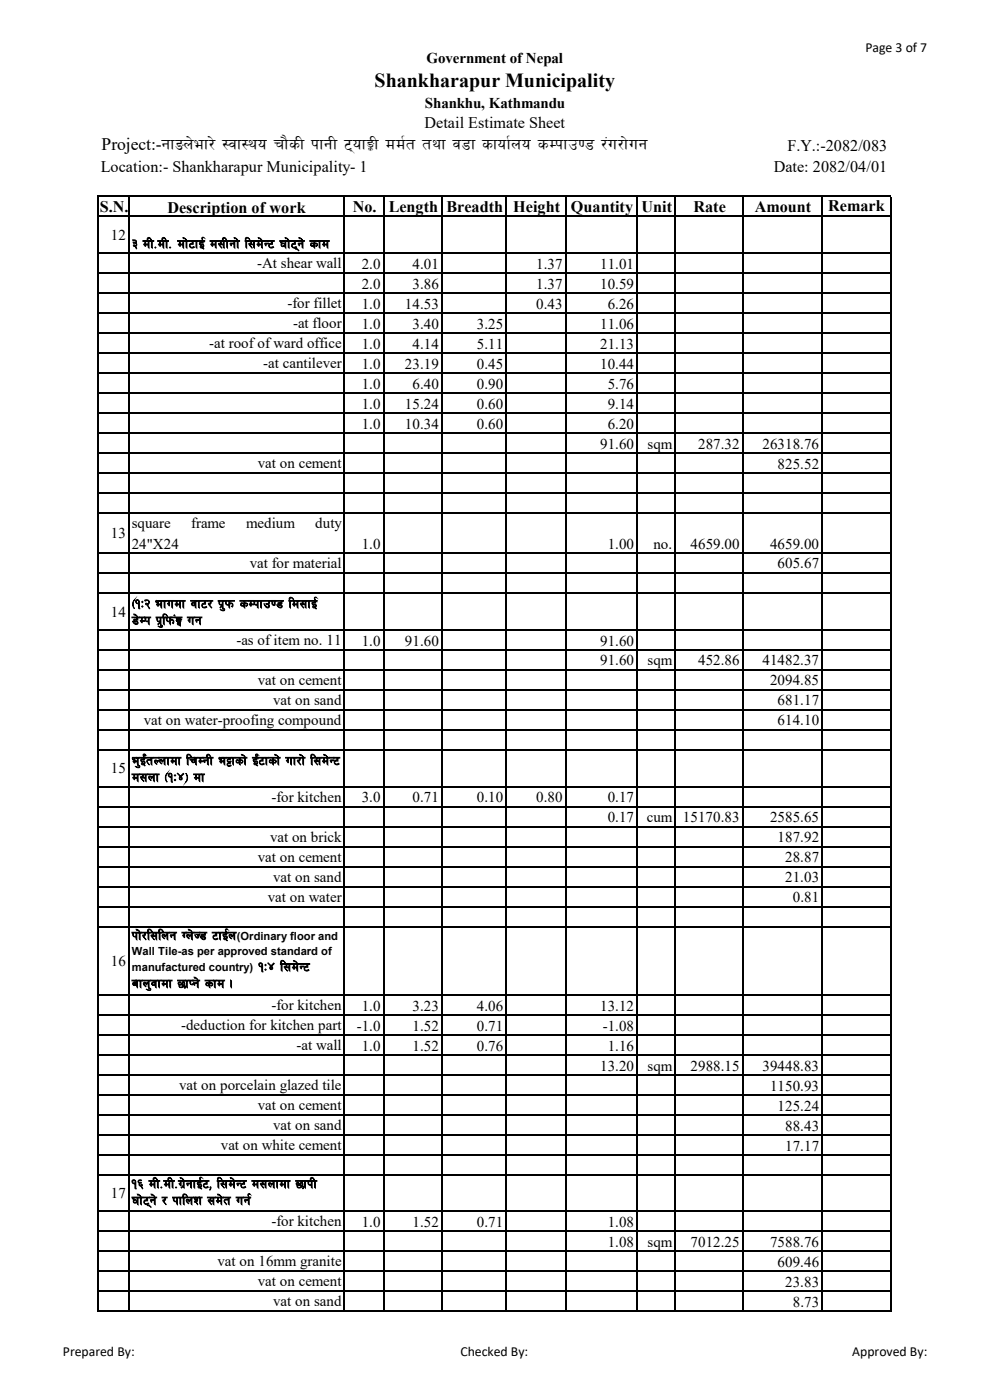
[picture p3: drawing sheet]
<svg xmlns="http://www.w3.org/2000/svg" width="210mm" height="297mm" viewBox="0 0 210 297" stroke-linecap="round" stroke-linejoin="round" font-family="sans-serif">
<defs><g id="words">
<text font-size="4.2" x="79.4" y="18.4">Shankharapur Municipality</text>
<text font-size="3.7" x="21.5" y="31.9">Project:-gfªn]ef/] :jf:yo rf}sL kfgL 6\ofÍL dd{t tyf j8f sfof{no sDkfp08 /+u/f]ug</text>
<g font-size="3.4">
<text x="90.1" y="27.1">Detail Estimate Sheet</text>
<text x="167" y="32">F.Y.:-2082/083</text>
<text x="21.4" y="36.5">Location:- Shankharapur Municipality- 1</text>
<text x="164.1" y="36.5">Date: 2082/04/01</text>
<text x="21.2" y="45">S.N.</text>
<text x="35.5" y="45.1">Description of work</text>
<text x="74.8" y="45">No.</text>
<text x="82.4" y="45">Length</text>
<text x="94.7" y="45">Breadth</text>
<text x="108.9" y="45">Height</text>
<text x="121.1" y="45">Quantity</text>
<text x="136.1" y="45">Unit</text>
<text x="147.1" y="45">Rate</text>
<text x="160.1" y="45">Amount</text>
<text x="175.7" y="44.8">Remark</text>
</g>
<g font-size="3.2">
<text x="90.5" y="13.5">Government of Nepal</text>
<text x="90.1" y="22.9">Shankhu, Kathmandu</text>
<text x="23.5" y="50.9">12</text>
<text x="28" y="52.6"># dL=dL= df]6fO{ d;Lgf] l;d]G6 3f]6\g] sfd</text>
<text x="54.6" y="56.9">-At shear wall</text>
<text x="76.7" y="57.1">2.0</text>
<text x="87.5" y="57.1">4.01</text>
<text x="113.7" y="57.1">1.37</text>
<text x="127.3" y="57.1">11.01</text>
<text x="61" y="65.4">-for fillet</text>
<text x="76.7" y="61.3">2.0</text>
<text x="76.7" y="65.5">1.0</text>
<text x="85.9" y="65.5">14.53</text>
<text x="87.5" y="61.3">3.86</text>
<text x="113.7" y="61.3">1.37</text>
<text x="113.7" y="65.5">0.43</text>
<text x="127.3" y="61.3">10.59</text>
<text x="128.9" y="65.5">6.26</text>
<text x="62.2" y="69.6">-at floor</text>
<text x="76.7" y="69.8">1.0</text>
<text x="87.5" y="69.8">3.40</text>
<text x="101.2" y="69.8">3.25</text>
<text x="127.3" y="69.8">11.06</text>
<text x="44.4" y="73.9">-at roof of ward office</text>
<text x="76.7" y="74">1.0</text>
<text x="87.5" y="74">4.14</text>
<text x="101.2" y="74">5.11</text>
<text x="127.3" y="74">21.13</text>
<text x="55.8" y="78.1">-at cantilever</text>
<text x="76.7" y="78.2">1.0</text>
<text x="76.7" y="82.5">1.0</text>
<text x="85.9" y="78.2">23.19</text>
<text x="87.5" y="82.5">6.40</text>
<text x="101.2" y="78.2">0.45</text>
<text x="101.2" y="82.5">0.90</text>
<text x="127.3" y="78.2">10.44</text>
<text x="128.9" y="82.5">5.76</text>
<text x="76.7" y="86.7">1.0</text>
<text x="85.9" y="86.7">15.24</text>
<text x="101.2" y="86.7">0.60</text>
<text x="128.9" y="86.7">9.14</text>
<text x="76.7" y="90.9">1.0</text>
<text x="85.9" y="90.9">10.34</text>
<text x="101.2" y="90.9">0.60</text>
<text x="127.3" y="95.2">91.60</text>
<text x="128.9" y="90.9">6.20</text>
<text x="137.4" y="95.2">sqm</text>
<text x="148.1" y="95.2">287.32</text>
<text x="161.7" y="95.2">26318.76</text>
<text x="54.7" y="99.3">vat on cement</text>
<text x="164.9" y="99.4">825.52</text>
<text x="27.9" y="112">square</text>
<text x="40.6" y="112">frame</text>
<text x="52.2" y="112">medium</text>
<text x="66.9" y="112">duty</text>
<text x="23.5" y="114.1">13</text>
<text x="27.9" y="116.4">24&quot;X24</text>
<text x="76.7" y="116.3">1.0</text>
<text x="128.9" y="116.3">1.00</text>
<text x="138.6" y="116.3">no.</text>
<text x="146.5" y="116.3">4659.00</text>
<text x="163.3" y="116.3">4659.00</text>
<text x="53" y="120.5">vat for material</text>
<text x="164.9" y="120.6">605.67</text>
<text x="23.5" y="130.8">14</text>
<text x="28" y="129">-!M@ efudf jf6/ k|'km sDkfp08 ld;fO{</text>
<text x="28" y="132.5">8]Dk k|'lkm+Ë ug</text>
<text x="50.1" y="136.8">-as of item no. 11</text>
<text x="76.7" y="136.9">1.0</text>
<text x="85.9" y="136.9">91.60</text>
<text x="127.3" y="136.9">91.60</text>
<text x="127.3" y="141.2">91.60</text>
<text x="137.4" y="141.2">sqm</text>
<text x="148.1" y="141.2">452.86</text>
<text x="161.7" y="141.2">41482.37</text>
<text x="54.7" y="145.3">vat on cement</text>
<text x="58" y="149.5">vat on sand</text>
<text x="163.3" y="145.4">2094.85</text>
<text x="164.9" y="149.6">681.17</text>
<text x="30.5" y="153.7">vat on water-proofing compound</text>
<text x="164.9" y="153.9">614.10</text>
<text x="23.5" y="164.1">15</text>
<text x="28" y="162.2">e'O{+tNnfdf lrDgL e§fsf] O{+6fsf] uf/f] l;d]G6</text>
<text x="28" y="165.8">d;nf -!M$_ df</text>
<text x="57.6" y="170.1">-for kitchen</text>
<text x="76.7" y="170.2">3.0</text>
<text x="87.5" y="170.2">0.71</text>
<text x="101.2" y="170.2">0.10</text>
<text x="113.7" y="170.2">0.80</text>
<text x="128.9" y="170.2">0.17</text>
<text x="57.3" y="178.5">vat on brick</text>
<text x="128.9" y="174.4">0.17</text>
<text x="137.2" y="174.4">cum</text>
<text x="144.8" y="174.4">15170.83</text>
<text x="163.3" y="174.4">2585.65</text>
<text x="164.9" y="178.7">187.92</text>
<text x="54.7" y="182.8">vat on cement</text>
<text x="166.5" y="182.9">28.87</text>
<text x="56.8" y="191.2">vat on water</text>
<text x="58" y="187">vat on sand</text>
<text x="166.5" y="187.1">21.03</text>
<text x="168.1" y="191.4">0.81</text>
<text x="28" y="199.3">kf]/l;lng Un]H8 6fO{n</text>
<text x="23.5" y="204.9">16</text>
<text x="28" y="209.5">afn'jfdf 5fKg] sfd .</text>
<text x="54.9" y="206">!M$ l;d]G6</text>
<text x="57.6" y="214.3">-for kitchen</text>
<text x="76.7" y="214.4">1.0</text>
<text x="87.5" y="214.4">3.23</text>
<text x="101.2" y="214.4">4.06</text>
<text x="127.3" y="214.4">13.12</text>
<text x="38.4" y="218.5">-deduction for kitchen part</text>
<text x="75.7" y="218.6">-1.0</text>
<text x="87.5" y="218.6">1.52</text>
<text x="101.2" y="218.6">0.71</text>
<text x="127.8" y="218.6">-1.08</text>
<text x="62.9" y="222.8">-at wall</text>
<text x="76.7" y="222.9">1.0</text>
<text x="87.5" y="222.9">1.52</text>
<text x="101.2" y="222.9">0.76</text>
<text x="127.3" y="227.1">13.20</text>
<text x="128.9" y="222.9">1.16</text>
<text x="137.4" y="227.1">sqm</text>
<text x="146.5" y="227.1">2988.15</text>
<text x="161.7" y="227.1">39448.83</text>
<text x="38" y="231.2">vat on porcelain glazed tile</text>
<text x="163.3" y="231.3">1150.93</text>
<text x="54.7" y="235.5">vat on cement</text>
<text x="58" y="239.7">vat on sand</text>
<text x="164.9" y="235.6">125.24</text>
<text x="166.5" y="239.8">88.43</text>
<text x="46.9" y="243.9">vat on white cement</text>
<text x="166.5" y="244">17.17</text>
<text x="23.5" y="254.2">17</text>
<text x="28" y="252">!^ dL=dL=u|]gfO{6, l;d]G6 d;nfdf 5fkL</text>
<text x="28" y="255.5">3f]6\g] / kflnz ;d]t ug{</text>
<text x="57.6" y="260.1">-for kitchen</text>
<text x="76.7" y="260.2">1.0</text>
<text x="87.5" y="260.2">1.52</text>
<text x="101.2" y="260.2">0.71</text>
<text x="128.9" y="260.2">1.08</text>
<text x="46.2" y="268.6">vat on 16mm granite</text>
<text x="128.9" y="264.5">1.08</text>
<text x="137.4" y="264.5">sqm</text>
<text x="146.5" y="264.5">7012.25</text>
<text x="163.3" y="264.5">7588.76</text>
<text x="164.9" y="268.7">609.46</text>
<text x="54.7" y="272.8">vat on cement</text>
<text x="166.5" y="272.9">23.83</text>
<text x="58" y="277">vat on sand</text>
<text x="168.1" y="277.2">8.73</text>
</g>
<g font-size="2.9">
<text x="183.6" y="11.1">Page 3 of 7</text>
<text x="13.3" y="287.6">Prepared By:</text>
<text x="97.6" y="287.6">Checked By:</text>
<text x="180.8" y="287.6">Approved By:</text>
</g>
<g font-size="2.4">
<text x="28" y="202.5">Wall Tile-as per approved standard of</text>
<text x="50.2" y="199.3">(Ordinary floor and</text>
<text x="28" y="206">manufactured country)</text>
</g>
</g></defs>
<g fill="none" stroke="#000" stroke-width=".25">
<path d="M20.7 41.5v4.5M20.9 41.7h168.1M20.9 45.9h168.1M27.3 41.8v4.2M73 41.8v4.2M81.3 41.8v4.2M93.7 41.8v4.2M107.4 41.8v4.2M120 41.8v4.2M135.1 41.8v4.2M143.2 41.8v4.2M157.5 41.8v4.2"/>
<path d="M174.4 41.8v4.2M188.9 41.8v4.2"/>
</g>
<g fill="#fff">
<path d="M27.3 196.5h54.1v14.7h-54.1z" fill-rule="evenodd"/>
<path d="M27.3 249.2h54.1v7.8h-54.1z" fill-rule="evenodd"/>
</g>
<g fill="none" stroke="#000" stroke-width=".25">
<path d="M20.7 45.8v232.4M20.9 45.9h168.1M20.9 53.8h168.1M20.9 58h168.1M27.3 46v232.2M73 46v232.2M81.3 46v232.2M93.7 46v232.2M107.4 46v232.2M120 46v232.2M135.1 46v232.2M143.2 46v232.2"/>
<path d="M157.5 46v232.2M174.4 46v232.2M188.9 46v232.2M20.9 62.2h168.1M20.9 66.5h168.1M20.9 70.7h168.1M20.9 74.9h168.1M20.9 79.2h168.1M20.9 83.4h168.1M20.9 87.6h168.1M20.9 91.9h168.1M20.9 96.1h168.1"/>
<path d="M20.9 100.3h168.1M20.9 104.6h168.1M20.9 108.8h168.1M20.9 117.3h168.1M20.9 121.5h168.1M20.9 125.7h168.1M20.9 133.6h168.1M20.9 137.9h168.1M20.9 142.1h168.1M20.9 150.6h168.1M20.9 154.8h168.1M20.9 159h168.1"/>
<path d="M20.9 166.9h168.1M20.9 171.1h168.1M20.9 175.4h168.1M20.9 179.6h168.1M20.9 183.8h168.1M20.9 188.1h168.1M20.9 192.3h168.1M20.9 196.5h168.1M20.9 211.1h168.1M20.9 215.3h168.1M20.9 219.6h168.1M20.9 223.8h168.1"/>
<path d="M20.9 228h168.1M20.9 232.3h168.1M20.9 236.5h168.1M20.9 240.7h168.1M20.9 245h168.1M20.9 249.2h168.1M20.9 256.9h168.1M20.9 261.2h168.1M20.9 265.4h168.1M20.9 269.6h168.1M20.9 273.9h168.1M20.9 278.1h168.1"/>
</g>
<path d="M20.9 146.3h168.1" fill="none" stroke="#000" stroke-width=".26"/>
<use href="#words"/>
</svg>
